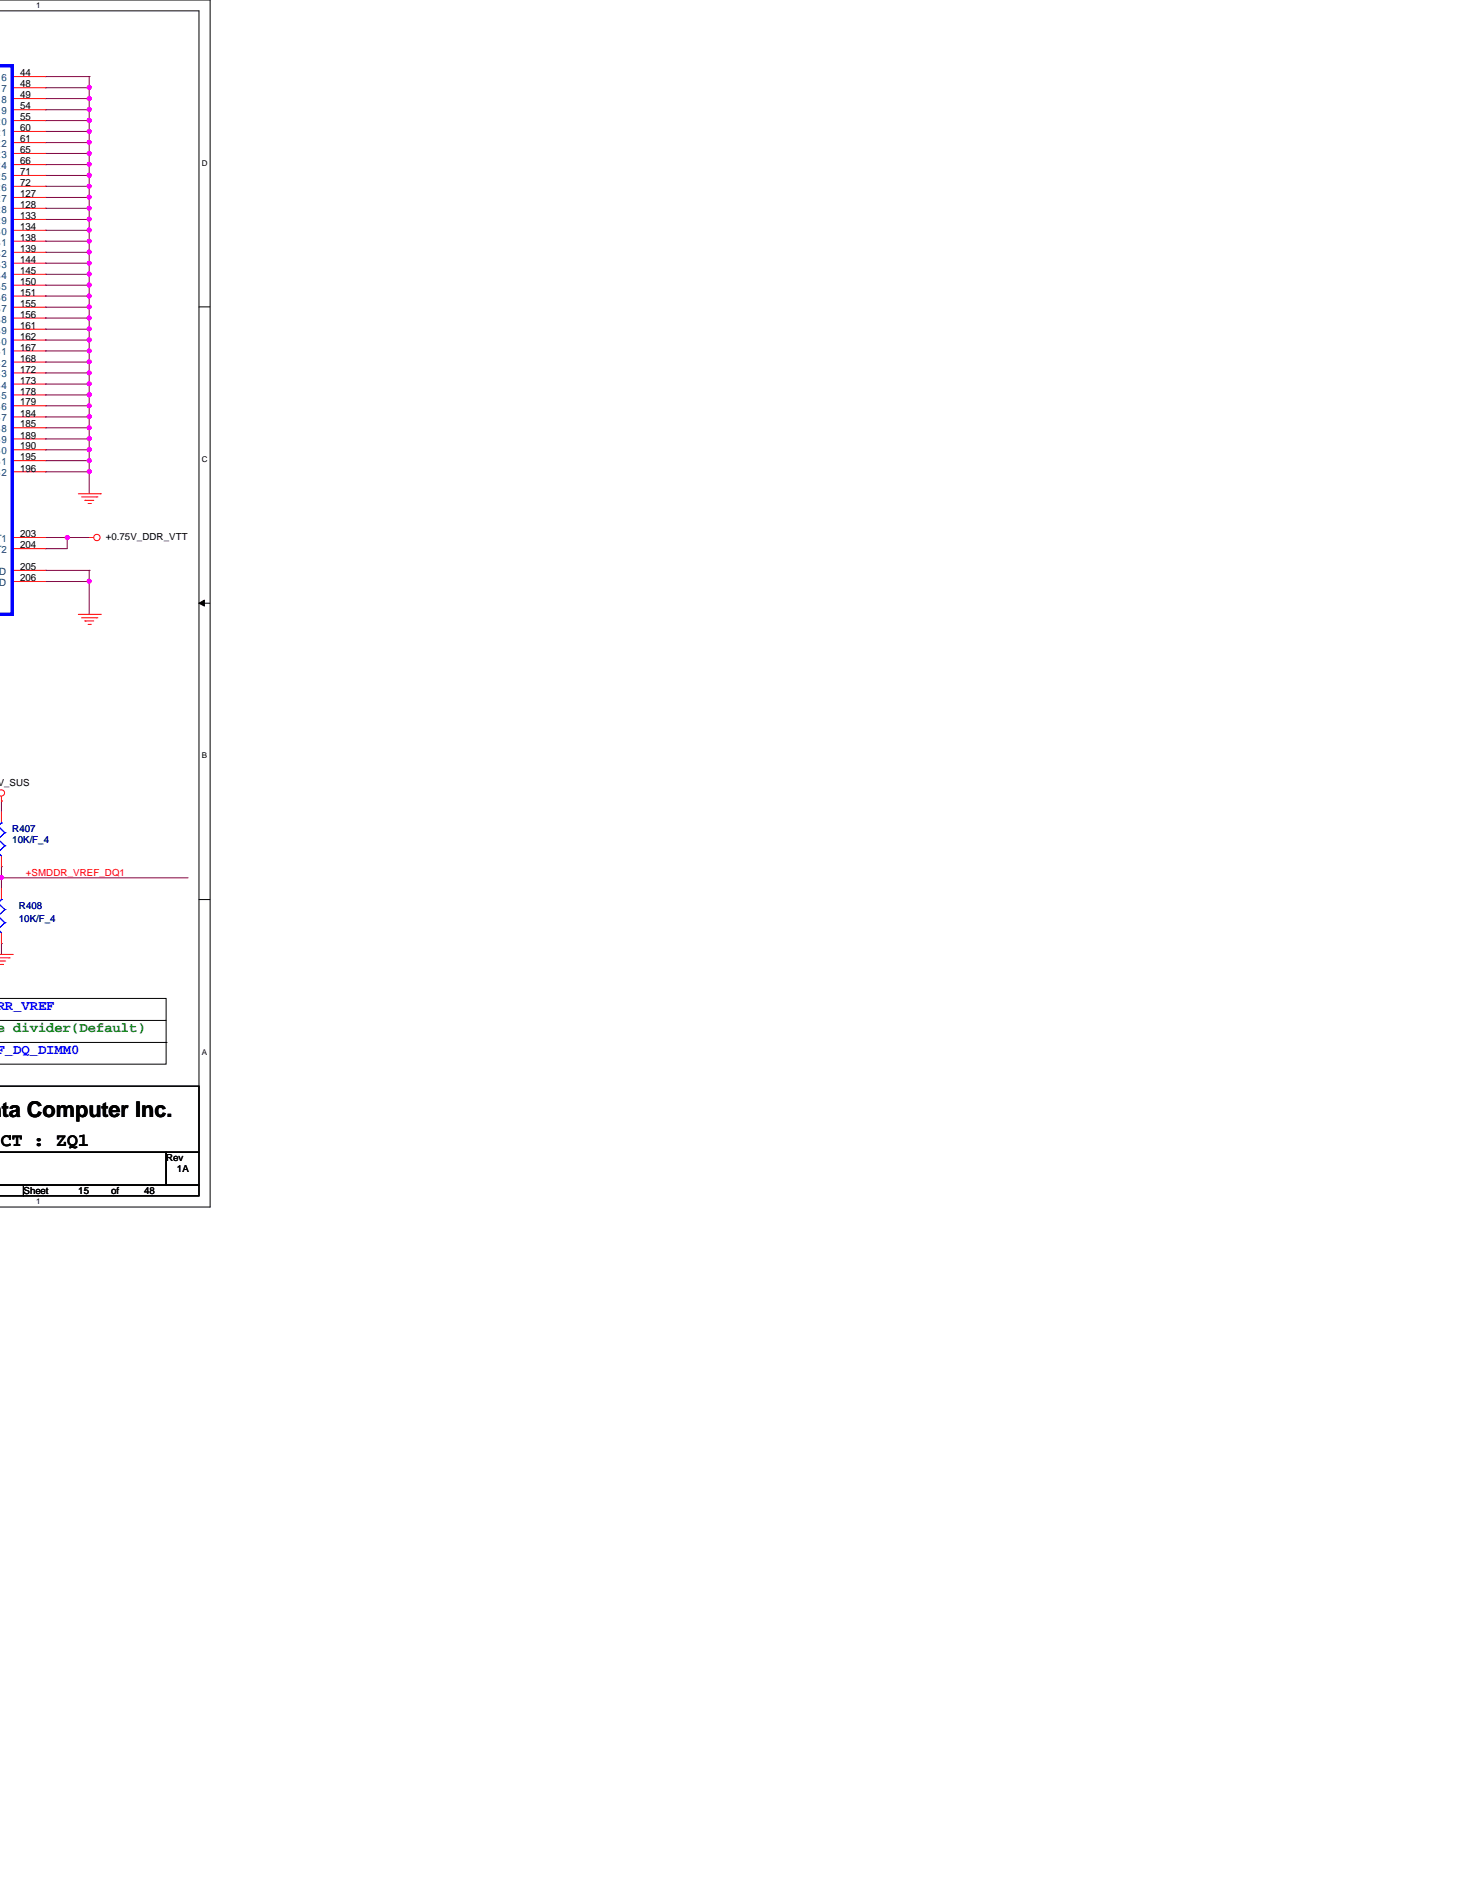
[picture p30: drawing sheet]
<svg xmlns="http://www.w3.org/2000/svg" width="216mm" height="279mm" viewBox="0 0 216 279" stroke-linecap="round" stroke-linejoin="round" font-family="sans-serif">
<defs><g id="words">
<text font-size="3.2" x=".3" y="165.5">ta Computer Inc.</text>
<text font-size="2.8" x=".1" y="169.8">CT : ZQ1</text>
<g font-size="2.1" fill="#00f">
<text x="-.5" y="149.6">RR_VREF</text>
<text x="-.5" y="156.1">F_DQ_DIMM0</text>
</g>
<text font-size="2.1" fill="#008000" x="-.5" y="152.9">e divider(Default)</text>
<g font-size="1.5">
<text x="3" y="11.3">44</text>
<text x="3" y="13">48</text>
<text x="3" y="14.6">49</text>
<text x="3" y="16.2">54</text>
<text x="3" y="17.8">55</text>
<text x="3" y="19.4">60</text>
<text x="3" y="21.1">61</text>
<text x="3" y="22.7">65</text>
<text x="3" y="24.3">66</text>
<text x="3" y="26">71</text>
<text x="3" y="27.6">72</text>
<text x="3" y="29.2">127</text>
<text x="3" y="30.8">128</text>
<text x="3" y="32.5">133</text>
<text x="3" y="34.1">134</text>
<text x="3" y="35.7">138</text>
<text x="3" y="37.3">139</text>
<text x="3" y="38.9">144</text>
<text x="3" y="40.6">145</text>
<text x="3" y="42.2">150</text>
<text x="3" y="43.8">151</text>
<text x="3" y="45.5">155</text>
<text x="3" y="47.1">156</text>
<text x="3" y="48.7">161</text>
<text x="3" y="50.3">162</text>
<text x="3" y="51.9">167</text>
<text x="3" y="53.6">168</text>
<text x="3" y="55.2">172</text>
<text x="3" y="56.9">173</text>
<text x="3" y="58.5">178</text>
<text x="3" y="60.1">179</text>
<text x="3" y="61.7">184</text>
<text x="3" y="63.3">185</text>
<text x="3" y="65">189</text>
<text x="3" y="66.6">190</text>
<text x="3" y="68.2">195</text>
<text x="3" y="69.9">196</text>
<text x="3" y="79.6">203</text>
<text x="3" y="81.2">204</text>
<text x="3" y="84.5">205</text>
<text x="3" y="86.1">206</text>
</g>
<g font-size="1.5" fill="#004080">
<text x="-.6" y="12">16</text>
<text x="-.6" y="13.7">17</text>
<text x="-.6" y="15.3">18</text>
<text x="-.6" y="16.9">19</text>
<text x="-.6" y="18.5">20</text>
<text x="-.6" y="20.2">21</text>
<text x="-.6" y="21.8">22</text>
<text x="-.6" y="23.4">23</text>
<text x="-.6" y="25.1">24</text>
<text x="-.6" y="26.7">25</text>
<text x="-.6" y="28.3">26</text>
<text x="-.6" y="29.9">27</text>
<text x="-.6" y="31.5">28</text>
<text x="-.6" y="33.2">29</text>
<text x="-.6" y="34.8">30</text>
<text x="-.6" y="36.4">31</text>
<text x="-.6" y="38.1">32</text>
<text x="-.6" y="39.7">33</text>
<text x="-.6" y="41.3">34</text>
<text x="-.6" y="42.9">35</text>
<text x="-.6" y="44.5">36</text>
<text x="-.6" y="46.2">37</text>
<text x="-.6" y="47.8">38</text>
<text x="-.6" y="49.4">39</text>
<text x="-.6" y="51.1">40</text>
<text x="-.6" y="52.7">41</text>
<text x="-.6" y="54.3">42</text>
<text x="-.6" y="55.9">43</text>
<text x="-.6" y="57.6">44</text>
<text x="-.6" y="59.2">45</text>
<text x="-.6" y="60.8">46</text>
<text x="-.6" y="62.4">47</text>
<text x="-.6" y="64.1">48</text>
<text x="-.6" y="65.7">49</text>
<text x="-.6" y="67.3">50</text>
<text x="-.6" y="68.9">51</text>
<text x="-.6" y="70.6">52</text>
<text x="-.7" y="80.3">T1</text>
<text x="-.7" y="82">T2</text>
<text x="0" y="85.2">D</text>
<text x="0" y="86.8">D</text>
</g>
<g font-size="1.4">
<text x="15.7" y="80">+0.75V_DDR_VTT</text>
<text x="-.4" y="116.4">V_SUS</text>
<text x="24.6" y="172">Rev</text>
<text x="26.2" y="173.7">1A</text>
<text x="3.5" y="176.9">Sheet</text>
<text x="11.6" y="176.9">15</text>
<text x="16.5" y="176.9">of</text>
<text x="21.3" y="176.9">48</text>
</g>
<g font-size="1.4" fill="#000080">
<text x="1.8" y="123.3">R407</text>
<text x="1.8" y="124.9">10K/F_4</text>
<text x="2.8" y="134.6">R408</text>
<text x="2.8" y="136.6">10K/F_4</text>
</g>
<text font-size="1.4" fill="#f00" x="3.8" y="129.7">+SMDDR_VREF_DQ1</text>
<g font-size="1.2">
<text x="5.4" y="1.2">1</text>
<text x="29.9" y="24.6">D</text>
<text x="29.9" y="68.5">C</text>
<text x="29.9" y="112.4">B</text>
<text x="29.9" y="156.3">A</text>
<text x="5.4" y="178.4">1</text>
</g>
</g></defs>
<path d="M-.1 0h31.2v178.8h-31.2M-.1 1.6h29.6v175.6h-29.6" fill="none" stroke="#000" stroke-width=".15"/>
<g fill="#fff">
<path d="M5.4 .2h.6v1.3h-.6z"/>
<path d="M5.4 177.3h.6v1.3h-.6z"/>
<path d="M29.9 23.5h.8v1.3h-.8z"/>
<path d="M29.9 67.4h.8v1.3h-.8z"/>
</g>
<path d="M29.5 45.5h1.6" fill="none" stroke="#000" stroke-width=".15"/>
<path d="M29.9 111.3h.7v1.3h-.7z" fill="#fff"/>
<path d="M29.5 89.4l.8-.5v.9zM29.5 89.4h1.6" fill="none" stroke="#000" stroke-width=".15"/>
<path d="M29.5 89.4l.8-.5v.9z" fill="#000"/>
<path d="M29.9 155.2h.7v1.3h-.7z" fill="#fff"/>
<path d="M29.5 133.3h1.6" fill="none" stroke="#000" stroke-width=".15"/>
<path d="M6.7 11.3h.1M6.7 11.3h6.5M13.2 22.7h.1M13.2 22.7v1.7" fill="none" stroke="#800040" stroke-width=".15"/>
<circle cx="13.2" cy="22.7" r=".3" fill="#f0f"/>
<circle cx="13.2" cy="22.7" r=".3" fill="none" stroke="#f0f" stroke-width=".15"/>
<path d="M6.7 17.9h.1M6.7 17.9h6.5M6.7 35.7h.1M6.7 35.7h6.5" fill="none" stroke="#800040" stroke-width=".15"/>
<circle cx="13.2" cy="17.8" r=".31" fill="#f0f"/>
<circle cx="13.2" cy="17.8" r=".31" fill="none" stroke="#f0f" stroke-width=".15"/>
<path d="M6.7 16.3h.1M6.7 16.3h6.5" fill="none" stroke="#800040" stroke-width=".15"/>
<circle cx="13.2" cy="16.2" r=".3" fill="#f0f"/>
<circle cx="13.2" cy="16.2" r=".3" fill="none" stroke="#f0f" stroke-width=".15"/>
<path d="M6.7 29.3h.1M6.7 29.3h6.5M6.7 42.2h.1M6.7 42.2h6.5M13.2 53.6h.1M13.2 53.6v1.6" fill="none" stroke="#800040" stroke-width=".15"/>
<circle cx="13.2" cy="55.2" r=".3" fill="#f0f"/>
<circle cx="13.2" cy="55.2" r=".3" fill="none" stroke="#f0f" stroke-width=".15"/>
<circle cx="13.2" cy="53.6" r=".3" fill="#f0f"/>
<circle cx="13.2" cy="53.6" r=".3" fill="none" stroke="#f0f" stroke-width=".15"/>
<path d="M6.7 45.5h.1M6.7 45.5h6.5M13.2 58.5h.1M13.2 58.5v1.6" fill="none" stroke="#800040" stroke-width=".15"/>
<circle cx="13.2" cy="60.1" r=".3" fill="#f0f"/>
<circle cx="13.2" cy="60.1" r=".3" fill="none" stroke="#f0f" stroke-width=".15"/>
<circle cx="13.2" cy="58.5" r=".31" fill="#f0f"/>
<circle cx="13.2" cy="58.5" r=".31" fill="none" stroke="#f0f" stroke-width=".15"/>
<path d="M6.7 39h.1M6.7 39h6.5M6.7 52h.1M6.7 52h6.5M6.7 68.2h.1M6.7 68.2h6.5M13.2 69.9h.1M13.2 69.9v3.3" fill="none" stroke="#800040" stroke-width=".15"/>
<circle cx="13.2" cy="69.8" r=".3" fill="#f0f"/>
<circle cx="13.2" cy="69.8" r=".3" fill="none" stroke="#f0f" stroke-width=".15"/>
<path d="M13.2 26h.1M13.2 26v1.6M6.7 56.9h.1M6.7 56.9h6.5" fill="none" stroke="#800040" stroke-width=".15"/>
<circle cx="13.2" cy="26" r=".31" fill="#f0f"/>
<circle cx="13.2" cy="26" r=".31" fill="none" stroke="#f0f" stroke-width=".15"/>
<path d="M13.2 55.2h.1M13.2 55.2v1.7M9.9 79.6h.1M9.9 79.6h3.3M6.7 81.3h.1M6.7 81.3h3.2" fill="none" stroke="#800040" stroke-width=".15"/>
<circle cx="9.9" cy="79.6" r=".3" fill="#f0f"/>
<circle cx="9.9" cy="79.6" r=".3" fill="none" stroke="#f0f" stroke-width=".15"/>
<path d="M13.2 19.5h.1M13.2 19.5v1.6M13.2 32.5h.1M13.2 32.5v1.6" fill="none" stroke="#800040" stroke-width=".15"/>
<circle cx="13.2" cy="19.5" r=".3" fill="#f0f"/>
<circle cx="13.2" cy="19.5" r=".3" fill="none" stroke="#f0f" stroke-width=".15"/>
<path d="M13.2 63.4h.1M13.2 63.4v1.6" fill="none" stroke="#800040" stroke-width=".15"/>
<circle cx="13.2" cy="63.4" r=".3" fill="#f0f"/>
<circle cx="13.2" cy="63.4" r=".3" fill="none" stroke="#f0f" stroke-width=".15"/>
<path d="M13.2 43.9h.1M13.2 43.9v1.6M9.9 79.6h.1M9.9 79.6v1.7" fill="none" stroke="#800040" stroke-width=".15"/>
<circle cx="13.2" cy="43.9" r=".3" fill="#f0f"/>
<circle cx="13.2" cy="43.9" r=".3" fill="none" stroke="#f0f" stroke-width=".15"/>
<path d="M13.2 50.4h.1M13.2 50.4v1.6" fill="none" stroke="#800040" stroke-width=".15"/>
<circle cx="13.2" cy="50.4" r=".31" fill="#f0f"/>
<circle cx="13.2" cy="50.4" r=".31" fill="none" stroke="#f0f" stroke-width=".15"/>
<path d="M6.7 53.6h.1M6.7 53.6h6.5M13.2 61.8h.1M13.2 65h.1M13.2 61.8v1.6M13.2 65v1.6" fill="none" stroke="#800040" stroke-width=".15"/>
<circle cx="13.2" cy="65" r=".3" fill="#f0f"/>
<circle cx="13.2" cy="65" r=".3" fill="none" stroke="#f0f" stroke-width=".15"/>
<path d="M13.2 21.1h.1M13.2 21.1v1.6" fill="none" stroke="#800040" stroke-width=".15"/>
<circle cx="13.2" cy="21.1" r=".3" fill="#f0f"/>
<circle cx="13.2" cy="21.1" r=".3" fill="none" stroke="#f0f" stroke-width=".15"/>
<path d="M13.2 45.5h.1M13.2 45.5v1.6" fill="none" stroke="#800040" stroke-width=".15"/>
<circle cx="13.2" cy="45.5" r=".3" fill="#f0f"/>
<circle cx="13.2" cy="45.5" r=".3" fill="none" stroke="#f0f" stroke-width=".15"/>
<path d="M13.2 37.4h.1M13.2 37.4v1.6" fill="none" stroke="#800040" stroke-width=".15"/>
<circle cx="13.2" cy="39" r=".3" fill="#f0f"/>
<circle cx="13.2" cy="39" r=".3" fill="none" stroke="#f0f" stroke-width=".15"/>
<circle cx="13.2" cy="37.3" r=".3" fill="#f0f"/>
<circle cx="13.2" cy="37.3" r=".3" fill="none" stroke="#f0f" stroke-width=".15"/>
<path d="M13.2 47.1h.1M13.2 47.1v1.7" fill="none" stroke="#800040" stroke-width=".15"/>
<circle cx="13.2" cy="47.1" r=".3" fill="#f0f"/>
<circle cx="13.2" cy="47.1" r=".3" fill="none" stroke="#f0f" stroke-width=".15"/>
<path d="M13.2 52h.1M13.2 52v1.6" fill="none" stroke="#800040" stroke-width=".15"/>
<circle cx="13.2" cy="52" r=".3" fill="#f0f"/>
<circle cx="13.2" cy="52" r=".3" fill="none" stroke="#f0f" stroke-width=".15"/>
<path d="M6.7 19.5h.1M6.7 19.5h6.5M6.7 43.9h.1M6.7 43.9h6.5M13.2 48.8h.1M13.2 48.8v1.6" fill="none" stroke="#800040" stroke-width=".15"/>
<circle cx="13.2" cy="48.7" r=".3" fill="#f0f"/>
<circle cx="13.2" cy="48.7" r=".3" fill="none" stroke="#f0f" stroke-width=".15"/>
<path d="M6.7 24.4h.1M6.7 24.4h6.5M13.2 34.1h.1M13.2 34.1v1.6" fill="none" stroke="#800040" stroke-width=".15"/>
<circle cx="13.2" cy="34.1" r=".31" fill="#f0f"/>
<circle cx="13.2" cy="34.1" r=".31" fill="none" stroke="#f0f" stroke-width=".15"/>
<path d="M13.2 13h.1M13.2 13v1.6" fill="none" stroke="#800040" stroke-width=".15"/>
<circle cx="13.2" cy="14.6" r=".3" fill="#f0f"/>
<circle cx="13.2" cy="14.6" r=".3" fill="none" stroke="#f0f" stroke-width=".15"/>
<circle cx="13.2" cy="12.9" r=".3" fill="#f0f"/>
<circle cx="13.2" cy="12.9" r=".3" fill="none" stroke="#f0f" stroke-width=".15"/>
<g fill="none" stroke="#800040" stroke-width=".15">
<path d="M13.2 11.3h.1M13.2 17.9h.1M13.2 11.3v1.7M13.2 17.9v1.6M6.7 21.1h.1M6.7 21.1h6.5M6.7 55.2h.1M6.7 58.5h.1M6.7 55.2h6.5M6.7 58.5h6.5M6.7 66.6h.1M6.7 65h.1"/>
<path d="M6.7 60.1h.1M6.7 63.4h.1M6.7 66.6h6.5M6.7 65h6.5M6.7 60.1h6.5M6.7 63.4h6.5M13.2 60.1h.1M13.2 60.1v1.7"/>
</g>
<circle cx="13.2" cy="61.7" r=".3" fill="#f0f"/>
<circle cx="13.2" cy="61.7" r=".3" fill="none" stroke="#f0f" stroke-width=".15"/>
<path d="M6.7 27.6h.1M6.7 27.6h6.5M13.2 42.2h.1M13.2 42.2v1.7M6.7 61.8h.1M6.7 61.8h6.5" fill="none" stroke="#800040" stroke-width=".15"/>
<circle cx="13.2" cy="42.2" r=".31" fill="#f0f"/>
<circle cx="13.2" cy="42.2" r=".31" fill="none" stroke="#f0f" stroke-width=".15"/>
<path d="M6.7 14.6h.1M6.7 14.6h6.5M6.7 26h.1M6.7 26h6.5M13.2 39h.1M13.2 35.7h.1M13.2 35.7v1.7M13.2 39v1.6h-6.5M6.7 40.6h.1" fill="none" stroke="#800040" stroke-width=".15"/>
<circle cx="13.2" cy="35.7" r=".3" fill="#f0f"/>
<circle cx="13.2" cy="35.7" r=".3" fill="none" stroke="#f0f" stroke-width=".15"/>
<path d="M6.7 22.7h.1M6.7 34.1h.1M6.7 30.9h.1M6.7 32.5h.1M6.7 22.7h6.5M6.7 34.1h6.5M6.7 30.9h6.5M6.7 32.5h6.5M6.7 47.1h.1M6.7 50.4h.1M6.7 47.1h6.5M6.7 50.4h6.5" fill="none" stroke="#800040" stroke-width=".15"/>
<circle cx="13.2" cy="32.5" r=".3" fill="#f0f"/>
<circle cx="13.2" cy="32.5" r=".3" fill="none" stroke="#f0f" stroke-width=".15"/>
<path d="M13.2 29.3h.1M13.2 29.3v1.6" fill="none" stroke="#800040" stroke-width=".15"/>
<circle cx="13.2" cy="30.9" r=".3" fill="#f0f"/>
<circle cx="13.2" cy="30.9" r=".3" fill="none" stroke="#f0f" stroke-width=".15"/>
<circle cx="13.2" cy="29.2" r=".3" fill="#f0f"/>
<circle cx="13.2" cy="29.2" r=".3" fill="none" stroke="#f0f" stroke-width=".15"/>
<path d="M13.2 27.6h.1M13.2 27.6v1.7" fill="none" stroke="#800040" stroke-width=".15"/>
<circle cx="13.2" cy="27.6" r=".3" fill="#f0f"/>
<circle cx="13.2" cy="27.6" r=".3" fill="none" stroke="#f0f" stroke-width=".15"/>
<path d="M6.7 37.4h.1M6.7 37.4h6.5M13.2 66.6h.1M13.2 66.6v1.6" fill="none" stroke="#800040" stroke-width=".15"/>
<circle cx="13.2" cy="66.6" r=".31" fill="#f0f"/>
<circle cx="13.2" cy="66.6" r=".31" fill="none" stroke="#f0f" stroke-width=".15"/>
<path d="M13.2 56.9h.1M13.2 56.9v1.6M6.7 69.9h.1M6.7 69.9h6.5" fill="none" stroke="#800040" stroke-width=".15"/>
<circle cx="13.2" cy="56.8" r=".3" fill="#f0f"/>
<circle cx="13.2" cy="56.8" r=".3" fill="none" stroke="#f0f" stroke-width=".15"/>
<path d="M13.2 40.6h.1M13.2 40.6v1.6" fill="none" stroke="#800040" stroke-width=".15"/>
<circle cx="13.2" cy="40.6" r=".3" fill="#f0f"/>
<circle cx="13.2" cy="40.6" r=".3" fill="none" stroke="#f0f" stroke-width=".15"/>
<path d="M6.7 13h.1M6.7 13h6.5M13.2 24.4h.1M13.2 24.4v1.6M6.7 48.8h.1M6.7 48.8h6.5" fill="none" stroke="#800040" stroke-width=".15"/>
<circle cx="13.2" cy="24.3" r=".3" fill="#f0f"/>
<circle cx="13.2" cy="24.3" r=".3" fill="none" stroke="#f0f" stroke-width=".15"/>
<path d="M13.2 14.6h.1M13.2 14.6v1.7M6.7 79.6h.1M6.7 79.6h3.2M13.2 68.2h.1M13.2 68.2v1.7" fill="none" stroke="#800040" stroke-width=".15"/>
<circle cx="13.2" cy="68.2" r=".3" fill="#f0f"/>
<circle cx="13.2" cy="68.2" r=".3" fill="none" stroke="#f0f" stroke-width=".15"/>
<path d="M13.2 16.3h.1M13.2 16.3v1.6M13.2 30.9h.1M13.2 30.9v1.6M6.7 84.5h.1M6.7 86.1h.1M6.7 84.5h6.5M6.7 86.1h6.5M13.2 86.1h.1M13.2 86.1v4.9" fill="none" stroke="#800040" stroke-width=".15"/>
<circle cx="13.2" cy="86.1" r=".3" fill="#f0f"/>
<circle cx="13.2" cy="86.1" r=".3" fill="none" stroke="#f0f" stroke-width=".15"/>
<path d="M13.2 84.5h.1M13.2 84.5v1.6M-.1 130h28M.2 128.4h.1M.2 130h.1M.2 128.4v3.3" fill="none" stroke="#800040" stroke-width=".15"/>
<circle cx=".2" cy="130" r=".31" fill="#f0f"/>
<path d="M-.1 129.8a.31 .31 0 0 1 .5 0 .31 .31 0 0 1 0 .4 .31 .31 0 0 1-.5 0" fill="none" stroke="#f0f" stroke-width=".15"/>
<path d="M.2 118.7h.1M.2 118.7v1.6M.2 139.8h.1M.2 139.8v1.6" fill="none" stroke="#800040" stroke-width=".15"/>
<g fill="none" stroke="#f00" stroke-width=".15">
<path d="M1.8 11.3h4.9M1.8 13h4.9M1.8 14.6h4.9M1.8 16.3h4.9M1.8 17.9h4.9M1.8 19.5h4.9M1.8 21.1h4.9M1.8 22.7h4.9M1.8 24.4h4.9M1.8 26h4.9M1.8 27.6h4.9M1.8 29.3h4.9"/>
<path d="M1.8 30.9h4.9M1.8 32.5h4.9M1.8 34.1h4.9M1.8 35.7h4.9M1.8 37.4h4.9M1.8 39h4.9M1.8 40.6h4.9M1.8 42.2h4.9M1.8 43.9h4.9M1.8 45.5h4.9M1.8 47.1h4.9M1.8 48.8h4.9"/>
<path d="M1.8 50.4h4.9M1.8 52h4.9M1.8 53.6h4.9M1.8 55.2h4.9M1.8 56.9h4.9M1.8 58.5h4.9M1.8 79.6h4.9M1.8 60.1h4.9M1.8 61.8h4.9M1.8 63.4h4.9M1.8 65h4.9M1.8 66.6h4.9"/>
<path d="M1.8 68.2h4.9M1.8 69.9h4.9M11.6 73.2h3.3M12.1 73.6h2.3M12.6 74.1h.1M12.6 74.1h1.3M13 74.6h.4M13.2 79.6h.1M13.2 79.6h.7M13.4 74.6h.1M14.4 73.6h.1M14.9 73.2h.1"/>
<path d="M1.8 81.3h4.9M1.8 84.5h4.9M1.8 86.1h4.9M11.6 91h3.3M12.1 91.5h2.3M12.6 92h.1M12.6 92h1.3M13 92.5h.4M13.4 92.5h.1M14.4 91.5h.1M14.9 91h.1M0 117.1a.48 .48 0 0 1 .7 .4 .48 .48 0 0 1-.8 .4"/>
<path d="M.2 118.7h.1M.2 118v.7M.2 120.3v1.6M.2 126.8v1.6M.2 131.7v1.6M.2 138.2v1.6M-.1 141.4h1.9M-.1 141.9h1.5M-.1 142.4h.9M0 142.9h.4M.4 142.9h.1M1.4 141.9h.1"/>
<path d="M1.8 141.4h.1"/>
<circle cx="14.3" cy="79.6" r=".47"/>
</g>
<path d="M-.1 147.9h24.7v9.7h-24.6M-.1 151.2h24.7M-.1 154.4h24.7M24.6 154.4h.1M-.1 160.9h29.6v9.8h-29.6h24.7v4.9h-24.6h3.5v1.6h-3.6M3.5 175.6h26v1.6h-26zM24.6 170.7h4.9v4.9h-4.9z" fill="none" stroke="#000" stroke-width=".15"/>
<g fill="none" stroke="#00f" stroke-width=".15">
<path d="M-.1 124.6l.8 .7M-.1 122.6l.8 .8M-.1 136l.8 .7M-.1 134l.8 .7M-.1 126.5l.3 .3M-.1 137.9l.3 .3M.2 121.9l-.2 .3M.2 133.3l-.2 .2M.2 121.9h.1M.2 133.3h.1M.7 125.3h.1M.7 123.4h.1"/>
<path d="M.7 136.7h.1M.7 134.7h.1M.7 125.3l-.7 .7M.7 123.4l-.7 .7M.7 136.7l-.7 .7M.7 134.7l-.7 .8"/>
</g>
<path d="M-.1 9.7h1.9v81.3h-1.8" fill="none" stroke="#00f" stroke-width=".47"/>
<circle cx="13.2" cy="22.7" r=".3" fill="#f0f"/>
<circle cx="13.2" cy="22.7" r=".3" fill="none" stroke="#f0f" stroke-width=".15"/>
<circle cx="13.2" cy="17.8" r=".31" fill="#f0f"/>
<circle cx="13.2" cy="17.8" r=".31" fill="none" stroke="#f0f" stroke-width=".15"/>
<circle cx="13.2" cy="16.2" r=".3" fill="#f0f"/>
<circle cx="13.2" cy="16.2" r=".3" fill="none" stroke="#f0f" stroke-width=".15"/>
<circle cx="13.2" cy="55.2" r=".3" fill="#f0f"/>
<circle cx="13.2" cy="55.2" r=".3" fill="none" stroke="#f0f" stroke-width=".15"/>
<circle cx="13.2" cy="53.6" r=".3" fill="#f0f"/>
<circle cx="13.2" cy="53.6" r=".3" fill="none" stroke="#f0f" stroke-width=".15"/>
<circle cx="13.2" cy="60.1" r=".3" fill="#f0f"/>
<circle cx="13.2" cy="60.1" r=".3" fill="none" stroke="#f0f" stroke-width=".15"/>
<circle cx="13.2" cy="58.5" r=".31" fill="#f0f"/>
<circle cx="13.2" cy="58.5" r=".31" fill="none" stroke="#f0f" stroke-width=".15"/>
<circle cx="13.2" cy="69.8" r=".3" fill="#f0f"/>
<circle cx="13.2" cy="69.8" r=".3" fill="none" stroke="#f0f" stroke-width=".15"/>
<circle cx="13.2" cy="26" r=".31" fill="#f0f"/>
<circle cx="13.2" cy="26" r=".31" fill="none" stroke="#f0f" stroke-width=".15"/>
<circle cx="9.9" cy="79.6" r=".3" fill="#f0f"/>
<circle cx="9.9" cy="79.6" r=".3" fill="none" stroke="#f0f" stroke-width=".15"/>
<circle cx="13.2" cy="19.5" r=".3" fill="#f0f"/>
<circle cx="13.2" cy="19.5" r=".3" fill="none" stroke="#f0f" stroke-width=".15"/>
<circle cx="13.2" cy="63.4" r=".3" fill="#f0f"/>
<circle cx="13.2" cy="63.4" r=".3" fill="none" stroke="#f0f" stroke-width=".15"/>
<circle cx="13.2" cy="43.9" r=".3" fill="#f0f"/>
<circle cx="13.2" cy="43.9" r=".3" fill="none" stroke="#f0f" stroke-width=".15"/>
<circle cx="13.2" cy="50.4" r=".31" fill="#f0f"/>
<circle cx="13.2" cy="50.4" r=".31" fill="none" stroke="#f0f" stroke-width=".15"/>
<circle cx="13.2" cy="65" r=".3" fill="#f0f"/>
<circle cx="13.2" cy="65" r=".3" fill="none" stroke="#f0f" stroke-width=".15"/>
<circle cx="13.2" cy="21.1" r=".3" fill="#f0f"/>
<circle cx="13.2" cy="21.1" r=".3" fill="none" stroke="#f0f" stroke-width=".15"/>
<circle cx="13.2" cy="45.5" r=".3" fill="#f0f"/>
<circle cx="13.2" cy="45.5" r=".3" fill="none" stroke="#f0f" stroke-width=".15"/>
<circle cx="13.2" cy="39" r=".3" fill="#f0f"/>
<circle cx="13.2" cy="39" r=".3" fill="none" stroke="#f0f" stroke-width=".15"/>
<circle cx="13.2" cy="37.3" r=".3" fill="#f0f"/>
<circle cx="13.2" cy="37.3" r=".3" fill="none" stroke="#f0f" stroke-width=".15"/>
<circle cx="13.2" cy="47.1" r=".3" fill="#f0f"/>
<circle cx="13.2" cy="47.1" r=".3" fill="none" stroke="#f0f" stroke-width=".15"/>
<circle cx="13.2" cy="52" r=".3" fill="#f0f"/>
<circle cx="13.2" cy="52" r=".3" fill="none" stroke="#f0f" stroke-width=".15"/>
<circle cx="13.2" cy="48.7" r=".3" fill="#f0f"/>
<circle cx="13.2" cy="48.7" r=".3" fill="none" stroke="#f0f" stroke-width=".15"/>
<circle cx="13.2" cy="34.1" r=".31" fill="#f0f"/>
<circle cx="13.2" cy="34.1" r=".31" fill="none" stroke="#f0f" stroke-width=".15"/>
<circle cx="13.2" cy="14.6" r=".3" fill="#f0f"/>
<circle cx="13.2" cy="14.6" r=".3" fill="none" stroke="#f0f" stroke-width=".15"/>
<circle cx="13.2" cy="12.9" r=".3" fill="#f0f"/>
<circle cx="13.2" cy="12.9" r=".3" fill="none" stroke="#f0f" stroke-width=".15"/>
<circle cx="13.2" cy="61.7" r=".3" fill="#f0f"/>
<circle cx="13.2" cy="61.7" r=".3" fill="none" stroke="#f0f" stroke-width=".15"/>
<circle cx="13.2" cy="42.2" r=".31" fill="#f0f"/>
<circle cx="13.2" cy="42.2" r=".31" fill="none" stroke="#f0f" stroke-width=".15"/>
<circle cx="13.2" cy="35.7" r=".3" fill="#f0f"/>
<circle cx="13.2" cy="35.7" r=".3" fill="none" stroke="#f0f" stroke-width=".15"/>
<circle cx="13.2" cy="32.5" r=".3" fill="#f0f"/>
<circle cx="13.2" cy="32.5" r=".3" fill="none" stroke="#f0f" stroke-width=".15"/>
<circle cx="13.2" cy="30.9" r=".3" fill="#f0f"/>
<circle cx="13.2" cy="30.9" r=".3" fill="none" stroke="#f0f" stroke-width=".15"/>
<circle cx="13.2" cy="29.2" r=".3" fill="#f0f"/>
<circle cx="13.2" cy="29.2" r=".3" fill="none" stroke="#f0f" stroke-width=".15"/>
<circle cx="13.2" cy="27.6" r=".3" fill="#f0f"/>
<circle cx="13.2" cy="27.6" r=".3" fill="none" stroke="#f0f" stroke-width=".15"/>
<circle cx="13.2" cy="66.6" r=".31" fill="#f0f"/>
<circle cx="13.2" cy="66.6" r=".31" fill="none" stroke="#f0f" stroke-width=".15"/>
<circle cx="13.2" cy="56.8" r=".3" fill="#f0f"/>
<circle cx="13.2" cy="56.8" r=".3" fill="none" stroke="#f0f" stroke-width=".15"/>
<circle cx="13.2" cy="40.6" r=".3" fill="#f0f"/>
<circle cx="13.2" cy="40.6" r=".3" fill="none" stroke="#f0f" stroke-width=".15"/>
<circle cx="13.2" cy="24.3" r=".3" fill="#f0f"/>
<circle cx="13.2" cy="24.3" r=".3" fill="none" stroke="#f0f" stroke-width=".15"/>
<circle cx="13.2" cy="68.2" r=".3" fill="#f0f"/>
<circle cx="13.2" cy="68.2" r=".3" fill="none" stroke="#f0f" stroke-width=".15"/>
<circle cx="13.2" cy="86.1" r=".3" fill="#f0f"/>
<circle cx="13.2" cy="86.1" r=".3" fill="none" stroke="#f0f" stroke-width=".15"/>
<circle cx=".2" cy="130" r=".31" fill="#f0f"/>
<path d="M-.1 129.8a.31 .31 0 0 1 .5 0 .31 .31 0 0 1 0 .4 .31 .31 0 0 1-.5 0" fill="none" stroke="#f0f" stroke-width=".15"/>
<use href="#words"/>
</svg>
